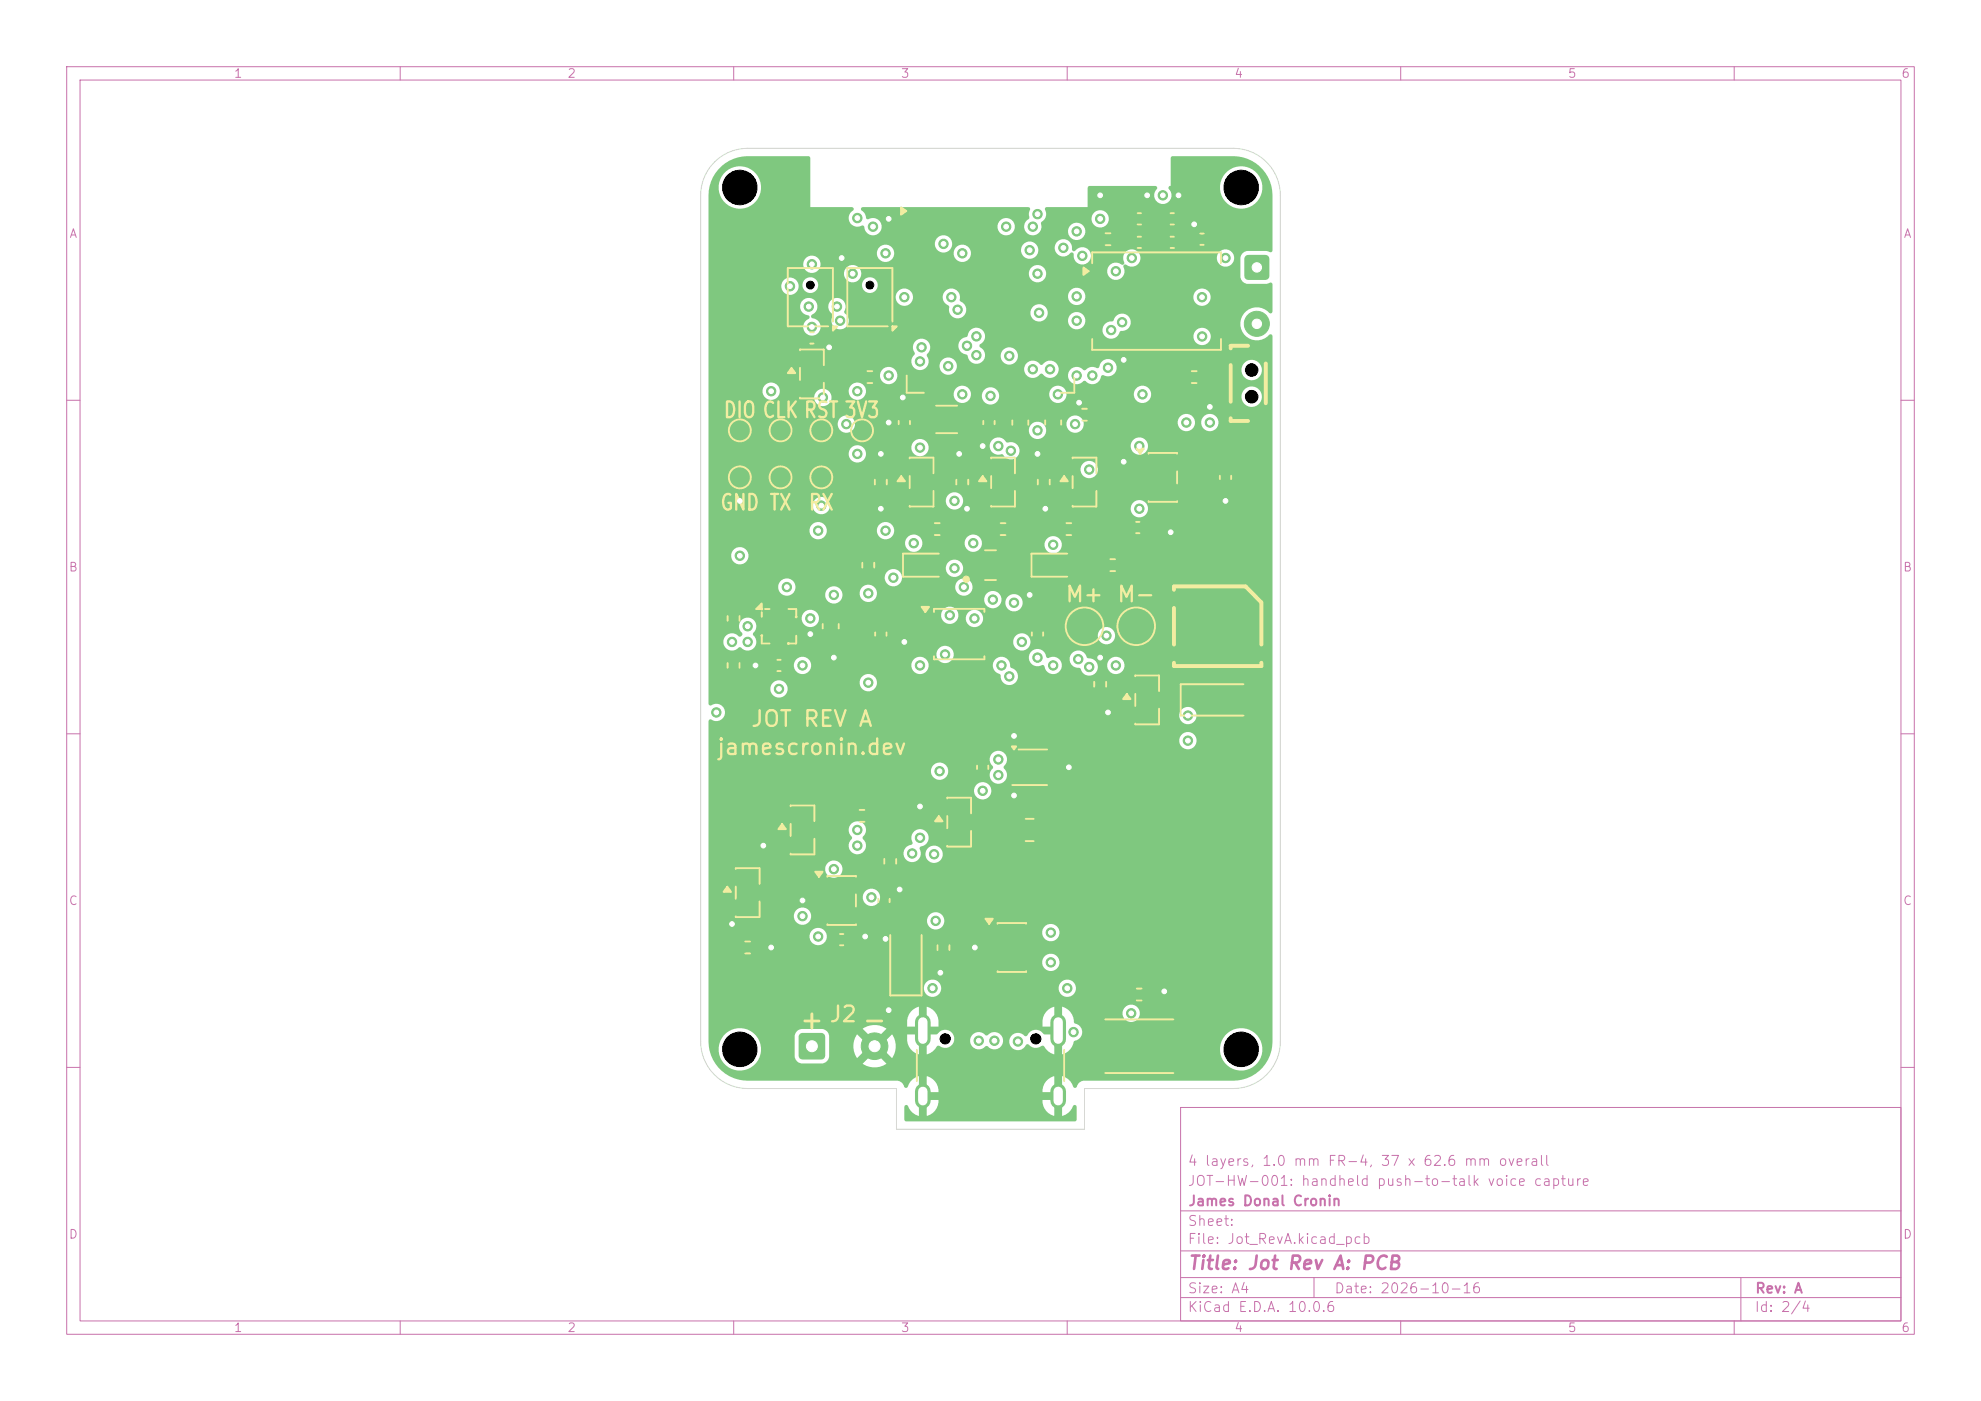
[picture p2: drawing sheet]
<svg xmlns="http://www.w3.org/2000/svg" width="297mm" height="210mm" viewBox="0 0 297 210" stroke-linecap="round" stroke-linejoin="round" font-family="sans-serif">
<defs><g id="words">
<g font-size="2.8" fill="#f2eda1">
<text x="119.7" y="155">+</text>
<text x="129.1" y="155">-</text>
</g>
<g font-size="2.3" fill="#f2eda1">
<text x="108.4" y="63.2">DIO CLK RST 3V3</text>
<text x="107.9" y="77.1">GND TX</text>
<text x="121.1" y="77.1">RX</text>
<text x="159.6" y="90.8">M+</text>
<text x="167.3" y="90.8">M-</text>
<text x="107.3" y="113.7">jamescronin.dev</text>
<text x="112.4" y="109.5">JOT REV A</text>
<text x="124.2" y="153.8">J2</text>
</g>
<text font-size="2" fill="#c872ab" x="178" y="190.8">Title: Jot Rev A: PCB</text>
<g font-size="1.5" fill="#c872ab">
<text x="178" y="178.1">JOT-HW-001: handheld push-to-talk voice capture</text>
<text x="178" y="175.1">4 layers, 1.0 mm FR-4, 37 x 62.6 mm overall</text>
<text x="178" y="184.1">Sheet:</text>
<text x="178" y="181.1">James Donal Cronin</text>
<text x="178" y="186.8">File: Jot_RevA.kicad_pcb</text>
<text x="178" y="197">KiCad E.D.A. 10.0.6</text>
<text x="178" y="194.2">Size: A4</text>
<text x="200" y="194.2">Date: 2026-10-16</text>
<text x="263" y="197">Id: 2/4</text>
<text x="263" y="194.2">Rev: A</text>
</g>
<g font-size="1.3" fill="#c872ab">
<text x="35" y="12">1</text>
<text x="85" y="12">2</text>
<text x="135" y="12">3</text>
<text x="185" y="12">4</text>
<text x="235" y="12">5</text>
<text x="285" y="12">6</text>
<text x="10.3" y="36">A</text>
<text x="285.3" y="36">A</text>
<text x="10.2" y="86">B</text>
<text x="285.2" y="86">B</text>
<text x="10.2" y="136">C</text>
<text x="285.2" y="136">C</text>
<text x="10.2" y="186">D</text>
<text x="285.2" y="186">D</text>
<text x="35" y="200">1</text>
<text x="85" y="200">2</text>
<text x="135" y="200">3</text>
<text x="185" y="200">4</text>
<text x="235" y="200">5</text>
<text x="285" y="200">6</text>
</g>
</g></defs>
<g fill="none" stroke="#c872ab" stroke-width=".15">
<path d="M10 10h277v190h-277zM12 12h273v186h-273zM60 10v2M110 10v2M160 10v2M210 10v2M260 10v2M10 60h2M285 60h2M10 110h2M285 110h2M10 160h2"/>
<path d="M177 166h108v32h-108zM285 160h2M60 198v2M110 198v2M160 198v2M177 194.5h108M177 191.5h108M177 187.5h108M177 181.5h108M197 191.5v3M210 198v2M260 198v2"/>
<path d="M261 191.5v6.5"/>
</g>
<path d="M186.7 38.4l.4-.2h2.6a.59 .59 0 0 1 .6 .6v2.6a.59 .59 0 0 1-.6 .6h-2.6a.59 .59 0 0 1-.5-.6v-2.6z" fill="#7fc87f"/>
<circle cx="188.4" cy="48.5" r="1.88" fill="#7fc87f" stroke="#7fc87f" stroke-width=".15"/>
<path d="M119.9 155l.4-.2h2.8a.59 .59 0 0 1 .6 .6v2.8a.59 .59 0 0 1-.6 .6h-2.8a.59 .59 0 0 1-.6-.6v-2.8z" fill="#7fc87f"/>
<g fill="#7fc87f" stroke="#7fc87f" stroke-width=".15">
<circle cx="131.1" cy="156.8" r="2"/>
<circle cx="176.7" cy="29.3" r=".7"/>
<circle cx="125" cy="98.6" r=".7"/>
<circle cx="121.5" cy="95" r=".7"/>
<circle cx="164.9" cy="98.6" r=".7"/>
<circle cx="120.3" cy="135" r=".7"/>
<circle cx="168.5" cy="53.9" r=".7"/>
<circle cx="152" cy="119.2" r=".7"/>
<circle cx="132.8" cy="140.7" r=".7"/>
<circle cx="133.2" cy="32.8" r=".7"/>
<circle cx="141" cy="145.8" r=".7"/>
<circle cx="134.9" cy="133.3" r=".7"/>
<circle cx="132.1" cy="76.3" r=".7"/>
<circle cx="156.7" cy="76.3" r=".7"/>
<circle cx="110.9" cy="75.1" r=".7"/>
<circle cx="143.8" cy="68" r=".7"/>
<circle cx="155.5" cy="68" r=".7"/>
<circle cx="160.2" cy="115" r=".7"/>
<circle cx="133.2" cy="151.4" r=".7"/>
<circle cx="137.9" cy="120.9" r=".7"/>
<circle cx="146.2" cy="142" r=".7"/>
<circle cx="175.5" cy="79.8" r=".7"/>
<circle cx="124.3" cy="52.1" r=".7"/>
<circle cx="133.2" cy="63.3" r=".7"/>
<circle cx="152" cy="110.3" r=".7"/>
<circle cx="174.6" cy="148.6" r=".7"/>
<circle cx="109.7" cy="138.5" r=".7"/>
<circle cx="172" cy="29.3" r=".7"/>
<circle cx="135.3" cy="59.6" r=".7"/>
<circle cx="183.7" cy="75.1" r=".7"/>
<circle cx="126.2" cy="38.7" r=".7"/>
<circle cx="113.3" cy="99.7" r=".7"/>
<circle cx="145" cy="76.3" r=".7"/>
<circle cx="129.7" cy="140.4" r=".7"/>
<circle cx="115.6" cy="142" r=".7"/>
<circle cx="135.6" cy="96.2" r=".7"/>
<circle cx="181.4" cy="61" r=".7"/>
<circle cx="168.5" cy="69.2" r=".7"/>
<circle cx="166.1" cy="106.8" r=".7"/>
<circle cx="132.1" cy="68" r=".7"/>
<circle cx="164.9" cy="29.3" r=".7"/>
<circle cx="147.3" cy="66.9" r=".7"/>
<circle cx="154.4" cy="89.2" r=".7"/>
<circle cx="179" cy="33.6" r=".7"/>
<circle cx="114.4" cy="126.8" r=".7"/>
<circle cx="161.8" cy="60.4" r=".7"/>
<circle cx="133.9" cy="86.6" r=".7"/>
<circle cx="150.1" cy="99.7" r=".7"/>
<circle cx="160" cy="148.1" r=".7"/>
<circle cx="128.5" cy="124.4" r=".7"/>
<circle cx="161.7" cy="98.8" r=".7"/>
<circle cx="130.2" cy="88.9" r=".7"/>
<circle cx="163.3" cy="70.4" r=".7"/>
<circle cx="139.8" cy="148.1" r=".7"/>
<circle cx="130.6" cy="134.5" r=".7"/>
<circle cx="130.2" cy="102.3" r=".7"/>
<circle cx="151.6" cy="67.6" r=".7"/>
<circle cx="151.3" cy="53.4" r=".7"/>
<circle cx="110.9" cy="83.3" r=".7"/>
<circle cx="125" cy="130.3" r=".7"/>
<circle cx="140.9" cy="115.6" r=".7"/>
<circle cx="170.8" cy="76.3" r=".7"/>
<circle cx="152" cy="90.4" r=".7"/>
<circle cx="170.8" cy="66.9" r=".7"/>
<circle cx="122.7" cy="140.4" r=".7"/>
<circle cx="155.5" cy="98.6" r=".7"/>
<circle cx="144.5" cy="88" r=".7"/>
<circle cx="140" cy="128.1" r=".7"/>
<circle cx="161" cy="154.7" r=".7"/>
<circle cx="120.3" cy="137.3" r=".7"/>
<circle cx="147.3" cy="118.5" r=".7"/>
<circle cx="153.2" cy="96.2" r=".7"/>
<circle cx="148.9" cy="89.9" r=".7"/>
<circle cx="149.7" cy="113.8" r=".7"/>
<circle cx="149.7" cy="116.2" r=".7"/>
<circle cx="137.9" cy="125.6" r=".7"/>
<circle cx="164.9" cy="32.8" r=".7"/>
<circle cx="112.1" cy="96.2" r=".7"/>
<circle cx="116.8" cy="103.3" r=".7"/>
<circle cx="128.5" cy="58.6" r=".7"/>
<circle cx="109.7" cy="96.2" r=".7"/>
<circle cx="120.3" cy="99.7" r=".7"/>
<circle cx="115.6" cy="58.6" r=".7"/>
<circle cx="112.1" cy="93.9" r=".7"/>
<circle cx="181.4" cy="63.3" r=".7"/>
<circle cx="121.5" cy="92.7" r=".7"/>
<circle cx="125" cy="89.2" r=".7"/>
<circle cx="128.5" cy="68" r=".7"/>
<circle cx="149.7" cy="66.9" r=".7"/>
<circle cx="183.7" cy="38.7" r=".7"/>
<circle cx="177.9" cy="63.3" r=".7"/>
<circle cx="157.4" cy="55.4" r=".7"/>
<circle cx="142.4" cy="92.2" r=".7"/>
<circle cx="168.2" cy="48.3" r=".7"/>
<circle cx="171.3" cy="59.1" r=".7"/>
<circle cx="141.7" cy="98.1" r=".7"/>
<circle cx="157.9" cy="81.7" r=".7"/>
<circle cx="137.9" cy="99.7" r=".7"/>
<circle cx="142.6" cy="44.5" r=".7"/>
<circle cx="157.9" cy="99.7" r=".7"/>
<circle cx="146.1" cy="92.7" r=".7"/>
<circle cx="128.5" cy="32.7" r=".7"/>
<circle cx="154.4" cy="37.5" r=".7"/>
<circle cx="159.4" cy="37.1" r=".7"/>
<circle cx="150.8" cy="34" r=".7"/>
<circle cx="155.5" cy="64.5" r=".7"/>
<circle cx="161.2" cy="63.6" r=".7"/>
<circle cx="107.4" cy="106.8" r=".7"/>
<circle cx="130.9" cy="34" r=".7"/>
<circle cx="142.2" cy="54.9" r=".7"/>
<circle cx="137.9" cy="54.2" r=".7"/>
<circle cx="137.9" cy="67.1" r=".7"/>
<circle cx="146.4" cy="53.2" r=".7"/>
<circle cx="167.3" cy="99.7" r=".7"/>
<circle cx="162.3" cy="38.3" r=".7"/>
<circle cx="169.7" cy="38.7" r=".7"/>
<circle cx="127.8" cy="41" r=".7"/>
<circle cx="143.6" cy="46.4" r=".7"/>
<circle cx="121.3" cy="46" r=".7"/>
<circle cx="125.5" cy="46" r=".7"/>
<circle cx="163.3" cy="100" r=".7"/>
<circle cx="126" cy="48.1" r=".7"/>
<circle cx="122.7" cy="79.5" r=".7"/>
<circle cx="165.9" cy="95.3" r=".7"/>
<circle cx="123.1" cy="75.8" r=".7"/>
<circle cx="121.7" cy="49" r=".7"/>
<circle cx="151.3" cy="101.4" r=".7"/>
<circle cx="123.4" cy="59.6" r=".7"/>
<circle cx="155.5" cy="32.1" r=".7"/>
<circle cx="144.3" cy="38" r=".7"/>
<circle cx="161.4" cy="34.7" r=".7"/>
<circle cx="132.8" cy="38" r=".7"/>
<circle cx="118.4" cy="42.9" r=".7"/>
<circle cx="121.7" cy="39.6" r=".7"/>
<circle cx="138.2" cy="52.1" r=".7"/>
<circle cx="143.1" cy="85.2" r=".7"/>
<circle cx="178.1" cy="111" r=".7"/>
<circle cx="178.1" cy="107.3" r=".7"/>
<circle cx="154.8" cy="34" r=".7"/>
<circle cx="174.3" cy="29.3" r=".7"/>
<circle cx="161.4" cy="56.3" r=".7"/>
<circle cx="145" cy="51.8" r=".7"/>
<circle cx="140.3" cy="138" r=".7"/>
<circle cx="136.8" cy="127.9" r=".7"/>
<circle cx="128.5" cy="126.8" r=".7"/>
<circle cx="154.8" cy="55.4" r=".7"/>
<circle cx="158.6" cy="59.1" r=".7"/>
<circle cx="126.9" cy="63.6" r=".7"/>
<circle cx="146.4" cy="50.4" r=".7"/>
<circle cx="135.6" cy="44.5" r=".7"/>
<circle cx="133.2" cy="56.3" r=".7"/>
<circle cx="141.5" cy="36.6" r=".7"/>
<circle cx="118" cy="88" r=".7"/>
<circle cx="143.1" cy="75.1" r=".7"/>
<circle cx="145.9" cy="81.4" r=".7"/>
<circle cx="132.8" cy="79.5" r=".7"/>
<circle cx="144.3" cy="59.1" r=".7"/>
<circle cx="148.5" cy="59.3" r=".7"/>
<circle cx="137" cy="81.4" r=".7"/>
<circle cx="157.5" cy="139.8" r=".7"/>
<circle cx="163.8" cy="56.3" r=".7"/>
<circle cx="157.5" cy="144.3" r=".7"/>
<circle cx="166.1" cy="55.1" r=".7"/>
<circle cx="167.3" cy="40.7" r=".7"/>
<circle cx="161.4" cy="48.1" r=".7"/>
<circle cx="166.6" cy="49.5" r=".7"/>
<circle cx="155.8" cy="46.9" r=".7"/>
<circle cx="161.4" cy="44.4" r=".7"/>
<circle cx="180.2" cy="50.4" r=".7"/>
<circle cx="155.5" cy="41" r=".7"/>
<circle cx="180.2" cy="44.5" r=".7"/>
<circle cx="149.1" cy="156" r=".7"/>
<circle cx="146.7" cy="156" r=".7"/>
<circle cx="152.6" cy="156.1" r=".7"/>
<circle cx="169.6" cy="151.9" r=".7"/>
</g>
<path d="M138.4 153.2v2.6M158.6 153.2v2.6M138.4 163.6v1.4M158.6 163.6v1.4" fill="none" stroke="#7fc87f" stroke-width="2.3"/>
<path d="M108.2 24.9a5.9 5.9 0 0 1 4-1.5l9.2 .1 .1 .2v7.3h6.2a.31 .31 0 0 1 .3 .3 .31 .31 0 0 1-.3 .4 1.33 1.33 0 0 0-.2 1.8 1.33 1.33 0 0 0 1.8 .3l.3 .2a1.31 1.31 0 0 0 1.4 1.3 1.31 1.31 0 0 0 1.2-1.5h17.4v.3a1.3 1.3 0 0 0 2 1 1.3 1.3 0 0 0 0-2.2 1.3 1.3 0 0 0-2 .9h-17.4l-.1-.3a1.36 1.36 0 0 0-2-.6l-.3-.2a1.56 1.56 0 0 0-.7-1.2 .29 .29 0 0 1 .3-.5h24.8a.32 .32 0 0 1 .2 .3 .32 .32 0 0 1-.1 .3v.3v.8a1.39 1.39 0 0 0-.7 1.2 1.39 1.39 0 0 0 .7 1.3 1.3 1.3 0 0 0 1.7-.7h4.1v.4a1.3 1.3 0 0 0 2 .9 1.3 1.3 0 0 0 0-2.2 1.3 1.3 0 0 0-2 .9h-4.1l.1-.4v-.7l.6-.8h7a1.3 1.3 0 0 0 1.6 1.4 1.3 1.3 0 0 0 .6-2.1 1.3 1.3 0 0 0-2.2 .4v.3h-7l.1-.3v-.7a.32 .32 0 0 1-.1-.3 .32 .32 0 0 1 .2-.3h6.2v-2.8v-.2l.3-.1h9.8a.32 .32 0 0 1 .3 .2 .32 .32 0 0 1-.2 .4 1.32 1.32 0 0 0 .3 1.8 1.32 1.32 0 0 0 1.8-.2 1.32 1.32 0 0 0-.2-1.9 .3 .3 0 0 1 .3-.3h7.4a3.2 3.2 0 0 0 4.4 3.1 3.2 3.2 0 0 0 .8-5.3 3.2 3.2 0 0 0-5.1 1.7l-.1 .5h-7.4l.1-4.4 .2-.1h9.1a5.9 5.9 0 0 1 5.9 5.9l-.1 8.4-.3 .1-.6-.2h-2.8a1.16 1.16 0 0 0-1 1.1v2.9a1.16 1.16 0 0 0 1 1h2.8l.5-.2a.29 .29 0 0 1 .3 0 .29 .29 0 0 1 .2 .2v4.1l-.2 .3h-.2a2.5 2.5 0 0 0-4.2 .5 2.5 2.5 0 0 0 2.5 3.5 3.2 3.2 0 0 0 1.7-.9l.3 .1 .1 .2v105.7a5.9 5.9 0 0 1-5.9 5.9h-22.5l-.3 .1a1.64 1.64 0 0 0-.7 .9 .29 .29 0 0 1-.5-.1 2.33 2.33 0 0 0-1.7-1.6v1.9a.7 .7 0 0 0-1.1 0v-1.9h-.1a2.35 2.35 0 0 0-1.7 2.4h1.6v1.2h-1.6v.3a2.33 2.33 0 0 0 1.8 2.1v-1.9a.7 .7 0 0 0 1.1 0v1.9h.1a2.63 2.63 0 0 0 1.7-1.6 .29 .29 0 0 1 .4 .2v1.9v.2l-.3 .1h-25.2h-.2l-.1-.3v-2a.29 .29 0 0 1 .5 0 2.29 2.29 0 0 0 1.7 1.5v-1.9a.7 .7 0 0 0 1.1 0v1.9h.1a2.35 2.35 0 0 0 1.7-2.4h-1.6v-1.2h1.6v-.3a2.33 2.33 0 0 0-1.8-2.1v1.9a.7 .7 0 0 0-1.1 0v-1.9h-.1a2.68 2.68 0 0 0-1.7 1.7 .32 .32 0 0 1-.4 0 .32 .32 0 0 1-.1-.3l-.4-.5-.5-.2h-22.5a5.9 5.9 0 0 1-5.8-5h1.4v.5a3.2 3.2 0 0 0 2.2 2.8 3.2 3.2 0 0 0 3.4-.9h16l.2 .1a3.2 3.2 0 0 0 3.4-.1l-1.8-1.7-1.8 1.7h-16a3.2 3.2 0 0 0 .1-4.1h5.7v3a1.16 1.16 0 0 0 1.1 1.1h3.2a1.17 1.17 0 0 0 .9-1.1v-1.7h3.6a3.1 3.1 0 0 0 .6 2l1.8-1.8-.1-.1h.1v.2a.83 .83 0 0 0 .9 .8 .83 .83 0 0 0 .7-.9l1.8 1.8 .1-.1a3.2 3.2 0 0 0-.1-3.5l-1.8 1.8a.83 .83 0 0 0-.7-.8 .83 .83 0 0 0-.9 .7h-.1l-1.7-1.7a3 3 0 0 0-.6 1.6h-3.6v-1.4l-.3-.6-.3-.2-.5-.2h-3a1.15 1.15 0 0 0-1.1 1.1l-5.8-.1a3.2 3.2 0 0 0-1.6-1h17.6l1.8 1.8 1.8-1.8-.1-.1a3.2 3.2 0 0 0-3.5 .1h-17.6a3.2 3.2 0 0 0-4 2.8h-1.4l-.1-4h29.8v.9h1.6v1.2h-1.6a2.48 2.48 0 0 0 1.8 2.9v-1.8a.7 .7 0 0 0 1.1 0v1.8l1-.4 .6-.8h.4a1.36 1.36 0 0 0 2.2-1h2.3v.4a1.35 1.35 0 0 0 1 1.1 1.35 1.35 0 0 0 1.5-.5l.2 .1a1.29 1.29 0 0 0 1.5 .3 1.29 1.29 0 0 0 .8-1.2h.9v.3a1.35 1.35 0 0 0 1.2 1.1 1.35 1.35 0 0 0 1.4-.9l.3 .1a1.43 1.43 0 0 0 2 .1l.3 .1 .7 .8 .9 .4v-1.8a.7 .7 0 0 0 1.1 0v1.8h.1a2.26 2.26 0 0 0 1.3-1h22.3v.5a3.2 3.2 0 0 0 4.8 2.5 3.2 3.2 0 0 0 0-5.4 3.2 3.2 0 0 0-4.8 2.4h-22.3l.4-.8 .2-.2a1.34 1.34 0 0 0 1-1.4 1.34 1.34 0 0 0-1.1-1.2l-.2-.9-.4-.8h7.8a1.3 1.3 0 0 0 1.7 1.4 1.3 1.3 0 0 0 .6-2.1 1.3 1.3 0 0 0-2.2 .4l-.1 .3h-7.8l-.7-.6-.6-.2v1.9a.7 .7 0 0 0-1.1 0v-1.9h-.1a2.36 2.36 0 0 0-1.7 2.1v.9h1.6v1.2h-1.3l-.2-.2a1.42 1.42 0 0 0-2.5 .4h-.3a1.3 1.3 0 0 0-1.4-.4 1.3 1.3 0 0 0-.9 1.1h-.9v-.2a1.35 1.35 0 0 0-1-1.1 1.35 1.35 0 0 0-1.4 .5l-.3-.1a1.3 1.3 0 0 0-1.3-.3 1.3 1.3 0 0 0-1 1h-2.3v-.3a1.39 1.39 0 0 0-1.1-1.1 1.39 1.39 0 0 0-1.5 .6l-1.4 .1v-1.2h1.6a2.55 2.55 0 0 0-1.2-2.8l-.6-.2v1.9a.71 .71 0 0 0-1.1 0v-1.9h-.1a2.36 2.36 0 0 0-1.7 2.1h-29.8v-5h32.3v.3a1.3 1.3 0 0 0 1.5 1.1 1.3 1.3 0 0 0 1.1-1.4h17.6v.3a1.3 1.3 0 0 0 2 .9 1.3 1.3 0 0 0 0-2.2 1.3 1.3 0 0 0-2 1h-17.6l-.1-.4a1.3 1.3 0 0 0-1.4-.8 1.3 1.3 0 0 0-1.1 1.2h-32.3v-3.9h50.1v.3a1.3 1.3 0 0 0 1.9 1 1.3 1.3 0 0 0 0-2.2 1.3 1.3 0 0 0-1.9 .9h-50.1v-3.9h15.2v.4a1.3 1.3 0 0 0 1.7 1 1.3 1.3 0 0 0 .6-2h32.6v.4a1.3 1.3 0 0 0 1.9 .9 1.3 1.3 0 0 0 0-2.2 1.3 1.3 0 0 0-1.9 .9h-32.6a1.3 1.3 0 0 0-1.4-.5 1.3 1.3 0 0 0-.9 1.1h-15.2v-3h12.8v.3a1.3 1.3 0 0 0 1.1 1.1 1.3 1.3 0 0 0 1.4-.7h17.5v.3a1.3 1.3 0 0 0 2 .9 1.3 1.3 0 0 0 0-2.2 1.3 1.3 0 0 0-2 1l-17.5-.1a1.3 1.3 0 0 0-.8-1.7 1.3 1.3 0 0 0-1.7 1.1h-12.8v-2.9h23.2v.4a1.3 1.3 0 0 0 2 .9 1.3 1.3 0 0 0 0-2.2 1.3 1.3 0 0 0-2 .9h-23.2v-4.2h17.5v.4a1.3 1.3 0 0 0 2 .9 1.3 1.3 0 0 0 0-2.2 1.3 1.3 0 0 0-2 .9h-17.5v-5.9h21l.1 .7 .5 .6-.1 .3a1.3 1.3 0 0 0-.2 1.8 1.3 1.3 0 0 0 1.9 .2h6.1v.3a1.3 1.3 0 0 0 1.4 1.1 1.3 1.3 0 0 0 1.1-1.3h.8v.3a1.3 1.3 0 0 0 1.9 1 1.3 1.3 0 0 0 0-2.2 1.3 1.3 0 0 0-1.9 .9h-.8l-.1-.6a.29 .29 0 0 1 .2-.4 1.31 1.31 0 0 0 1-1.7 1.31 1.31 0 0 0-1.8-.8 1.31 1.31 0 0 0-.5 2l-.1 .2a1.38 1.38 0 0 0-1.2 1.2h-6.1l.2-.2a1.43 1.43 0 0 0-.3-2l.1-.2a1.3 1.3 0 0 0-.3-2.1 1.3 1.3 0 0 0-1.9 .9h-21v-5.8h39.8v.3a1.3 1.3 0 0 0 2 .9 1.3 1.3 0 0 0 0-2.2 1.3 1.3 0 0 0-2 1h-39.8v-3h33.4v.4a1.3 1.3 0 0 0 2 .9 1.3 1.3 0 0 0 0-2.2 1.3 1.3 0 0 0-2 .9h-33.4v-1.7h42.2l.1 .6 .4 .7v.1a1.33 1.33 0 0 0-.2 2 1.33 1.33 0 0 0 2-.1 1.33 1.33 0 0 0-.2-1.9v-.3a1.3 1.3 0 0 0-.2-2.1 1.3 1.3 0 0 0-1.9 1h-42.2v-2.8h70.6v.3a1.3 1.3 0 0 0 2 .9 1.3 1.3 0 0 0 0-2.2 1.3 1.3 0 0 0-2 1h-70.6v-2.8a.37 .37 0 0 1 .3-.3 .37 .37 0 0 1 .4 .2 1.29 1.29 0 0 0 1.8-.9h68.1v.3a1.3 1.3 0 0 0 2 1 1.3 1.3 0 0 0 0-2.2 1.3 1.3 0 0 0-2 .9h-68.1v-.1a1.35 1.35 0 0 0-.7-1.4 1.35 1.35 0 0 0-1.5 .2l-.2-.1-.1-.2v-2.4h9.3v.3a1.3 1.3 0 0 0 2 1 1.3 1.3 0 0 0 0-2.2h11.4v.3a1.3 1.3 0 0 0 2 .9 1.3 1.3 0 0 0 0-2.2 1.3 1.3 0 0 0-2 1h-11.4l-.2-.1a1.3 1.3 0 0 0-1.8 1h-9.3v-3.5h12.8v.3a1.3 1.3 0 0 0 1.5 1.1 1.3 1.3 0 0 0 1.1-1.4h15v.3a1.3 1.3 0 0 0 1.5 1.1 1.3 1.3 0 0 0 1.1-1.4h9.7v.6a1.5 1.5 0 0 0 1.1 .9v.2a1.31 1.31 0 0 0 1.2 1.4 1.31 1.31 0 0 0 1.4-1.2 1.31 1.31 0 0 0-1.1-1.4 1.6 1.6 0 0 0-.7-1.5 1.29 1.29 0 0 0-1.9 1h-9.7l-.1-.4a1.3 1.3 0 0 0-1.3-.7 1.3 1.3 0 0 0-1.2 1.1h-15l-.1-.4a1.3 1.3 0 0 0-1.4-.7 1.3 1.3 0 0 0-1.1 1.1h-12.8v-1.7h34.2v.4a1.3 1.3 0 0 0 1.2 1.1 1.3 1.3 0 0 0 1.3-1h11.4v.3a1.35 1.35 0 0 0 2 1l.3 .2a1.3 1.3 0 0 0 2 1 1.3 1.3 0 0 0 0-2.3h1.8v.4a1.4 1.4 0 0 0 1.5 1.1 1.37 1.37 0 0 0 1.2 1.1 1.37 1.37 0 0 0 1.4-.7l.1-.3-.1-.6h1.5a1.3 1.3 0 0 0 1.7 1.4 1.3 1.3 0 0 0 .6-2.1 1.3 1.3 0 0 0-2.2 .3l-.1 .4h-1.5a1.39 1.39 0 0 0-1.5-1 1.4 1.4 0 0 0-2.1-.8l-.3 .2-.2 .6h-1.8a1.43 1.43 0 0 0-1.5 .1l-.2-.2a1.31 1.31 0 0 0-1.3-1.2 1.31 1.31 0 0 0-1.3 1.1h-11.4l.1-.1a1.3 1.3 0 0 0-1.1-1.5 1.3 1.3 0 0 0-1.5 1.1h-34.2v-1.8h2.3v.3a1.35 1.35 0 0 0 1 1.1 1.35 1.35 0 0 0 1.4-.5l.2 .1a1.3 1.3 0 0 0 1.5 .3 1.3 1.3 0 0 0 .8-1.3h38.5v.3a1.3 1.3 0 0 0 2 .9 1.3 1.3 0 0 0 0-2.2h10.7v.4a1.3 1.3 0 0 0 2 .9 1.3 1.3 0 0 0 0-2.2 1.3 1.3 0 0 0-2 .9h-10.7l-.2-.1a1.3 1.3 0 0 0-1.8 1.1h-38.5l-.1-.4-.4-.6 .1-.3a1.3 1.3 0 0 0 0-1.8 1.3 1.3 0 0 0-1.8 0 1.3 1.3 0 0 0 0 1.8 .38 .38 0 0 1 0 .5 .38 .38 0 0 1-.5 .1 1.3 1.3 0 0 0-1.3-.4 1.3 1.3 0 0 0-.9 1.1h-2.3v-3.6h14v.4a1.3 1.3 0 0 0 1.7 1 1.3 1.3 0 0 0 .7-1.8h18.5v.3a1.3 1.3 0 0 0 1.2 1.1 1.3 1.3 0 0 0 1.4-1h1.1v.4a1.3 1.3 0 0 0 2 .9 1.3 1.3 0 0 0 0-2.2 1.3 1.3 0 0 0-2 .9h-1.1v-.1a1.3 1.3 0 0 0-1.1-1.5 1.3 1.3 0 0 0-1.5 1.2h-18.5l-.1-.2a1.3 1.3 0 0 0-1.3-.5 1.3 1.3 0 0 0-1 1.1h-14v-4.7h10.5v.4a1.3 1.3 0 0 0 2.1 .8h4.9v.3a1.3 1.3 0 0 0 1.6 1.2 1.3 1.3 0 0 0 .9-1.7h2.7v.3a1.3 1.3 0 0 0 1 1.1 1.3 1.3 0 0 0 1.3-.5h16.4v.4a1.3 1.3 0 0 0 1.2 1.1 1.3 1.3 0 0 0 1.3-1h.6v.3a1.3 1.3 0 0 0 2 1 1.3 1.3 0 0 0 0-2.2 1.3 1.3 0 0 0-2 .9h-.6v-.1a1.3 1.3 0 0 0-1.1-1.5 1.3 1.3 0 0 0-1.4 1.1h-16.4l.2-.3a1.3 1.3 0 0 0-.9-1.7 1.3 1.3 0 0 0-1.6 1.1h-2.7v-.1a1.3 1.3 0 0 0-1.4-.8 1.3 1.3 0 0 0-1.1 1.1h-4.9l.2-.2a1.3 1.3 0 0 0-.5-2 1.3 1.3 0 0 0-1.8 1h-10.5v-1.4h26.4v.4a1.29 1.29 0 0 0 1.7 1h8.9v.4a1.3 1.3 0 0 0 2 .9 1.3 1.3 0 0 0 0-2.2 1.3 1.3 0 0 0-2 .9h-8.9h.1a1.3 1.3 0 0 0 .3-2.2 1.3 1.3 0 0 0-2.1 .8h-26.4v-1.4h35.6v.4a1.3 1.3 0 0 0 2 .9 1.3 1.3 0 0 0 0-2.2 1.3 1.3 0 0 0-2 .9h-35.6v-1.9h3.4v.4a1.3 1.3 0 0 0 2 .9 1.3 1.3 0 0 0 0-2.2 1.3 1.3 0 0 0-2 .9h-3.4v-1.8h29.5v.3a1.3 1.3 0 0 0 1.5 1.1 1.3 1.3 0 0 0 1.1-1.4h6.3v.3a1.3 1.3 0 0 0 1.4 1.1 1.3 1.3 0 0 0 1.2-1.2h9.4v.3a1.3 1.3 0 0 0 2 1 1.3 1.3 0 0 0 0-2.2 1.3 1.3 0 0 0-2 .9h-9.4v-.2a1.3 1.3 0 0 0-1.3-1.2 1.3 1.3 0 0 0-1.3 1.2h-6.3l-.1-.4a1.3 1.3 0 0 0-1.4-.8 1.3 1.3 0 0 0-1.1 1.2h-29.5v-1.9h15.2v.3a1.3 1.3 0 0 0 1.4 1.1 1.3 1.3 0 0 0 1.2-1.4h7.5v.3a1.3 1.3 0 0 0 2 .9 1.3 1.3 0 0 0 0-2.2 1.3 1.3 0 0 0-2 1h-7.5l-.1-.4a1.3 1.3 0 0 0-1.4-.7 1.3 1.3 0 0 0-1.1 1.1h-15.2v-3.8h15.6v.4a1.3 1.3 0 0 0 1.9 1 1.3 1.3 0 0 0 .4-2.1h17.7v.4a1.3 1.3 0 0 0 2.1 .8h25.6v.3a1.3 1.3 0 0 0 2 1 1.3 1.3 0 0 0 0-2.2 1.3 1.3 0 0 0-2 .9h-25.6l.2-.2a1.3 1.3 0 0 0-.5-2 1.3 1.3 0 0 0-1.8 1h-17.7l-.2-.1a1.31 1.31 0 0 0-2.1 .8h-15.6v-5.4h55.8v.4a1.3 1.3 0 0 0 2 .9 1.3 1.3 0 0 0 0-2.2 1.3 1.3 0 0 0-2 .9h-55.8v-2.3h21v.3a1.3 1.3 0 0 0 2 .9 1.3 1.3 0 0 0 0-2.2h7.4v.4a1.3 1.3 0 0 0 1.6 1.1 1.3 1.3 0 0 0 1-1.7h9.2v.3a1.39 1.39 0 0 0 1.9 1.1 1.39 1.39 0 0 0 1.2 .8 1.39 1.39 0 0 0 1.3-.8 1.27 1.27 0 0 0-.3-1.4h17v.3a1.3 1.3 0 0 0 2 1 1.3 1.3 0 0 0 0-2.2 1.3 1.3 0 0 0-2 .9h-17l-.4-.3-.4-.1h-.7a1.39 1.39 0 0 0-1.3-.7 1.39 1.39 0 0 0-1.2 .8l-.1 .3h-9.2a1.3 1.3 0 0 0-1.4-.9 1.3 1.3 0 0 0-1.2 1.1h-7.4l-.2-.1a1.31 1.31 0 0 0-1.8 1.1h-21v-4.5h19.4v.3a1.3 1.3 0 0 0 1 1.1 1.3 1.3 0 0 0 1.3-.5h26.4v.4a1.3 1.3 0 0 0 2 .9 1.3 1.3 0 0 0-.1-2.2h3.7v.3a1.3 1.3 0 0 0 1.6 1.1 1.3 1.3 0 0 0 .9-1.6h14.2v.3a1.3 1.3 0 0 0 1.4 1.1 1.3 1.3 0 0 0 1.2-1.4h.9v.3a1.3 1.3 0 0 0 2 .9 1.3 1.3 0 0 0 0-2.2 1.3 1.3 0 0 0-2 1h-.9l-.1-.4a1.3 1.3 0 0 0-1.4-.8 1.3 1.3 0 0 0-1.1 1.2h-14.2v-.1a1.3 1.3 0 0 0-1.4-.8 1.3 1.3 0 0 0-1.1 1.1h-3.7l-.2-.1a1.3 1.3 0 0 0-1.7 1h-26.4l.2-.2a1.3 1.3 0 0 0-.9-1.8 1.3 1.3 0 0 0-1.6 1.1h-19.4v-4.9h8.1v.3a1.3 1.3 0 0 0 1 1.1 1.3 1.3 0 0 0 1.4-.5h5.4v.4a1.3 1.3 0 0 0 2 .9 1.3 1.3 0 0 0-.1-2.2h3.2v.3a1.3 1.3 0 0 0 1.3 1.1 1.3 1.3 0 0 0 1.3-1h13.2v.4a1.3 1.3 0 0 0 1.3 1.1 1.3 1.3 0 0 0 1.3-1.2h1.6v.3a1.3 1.3 0 0 0 1.6 1.1 1.3 1.3 0 0 0 .9-1.7h7.6v.4a1.3 1.3 0 0 0 1.5 1.1 1.3 1.3 0 0 0 1.1-1.5h10.1v.4a1.3 1.3 0 0 0 1.1 1.1 1.3 1.3 0 0 0 1.4-.8h13.6l.1 .3a1.54 1.54 0 0 0 2.5 .7 1.54 1.54 0 0 0-.5-2.6 1.54 1.54 0 0 0-2.1 1.6h-13.6a1.3 1.3 0 0 0-.9-1.7 1.3 1.3 0 0 0-1.6 1h-10.1l-.1-.3a1.3 1.3 0 0 0-1.4-.8 1.3 1.3 0 0 0-1.1 1.1h-7.6v-.1a1.3 1.3 0 0 0-1.4-.7 1.3 1.3 0 0 0-1.1 1.1h-1.6v-.3a1.3 1.3 0 0 0-1.3-1.1 1.3 1.3 0 0 0-1.3 1.1h-13.2v-.1a1.3 1.3 0 0 0-1.1-1.4 1.3 1.3 0 0 0-1.5 1.1h-3.2l-.1-.1a1.31 1.31 0 0 0-1.8 1h-5.4l.1-.3a1.3 1.3 0 0 0-.8-1.7 1.3 1.3 0 0 0-1.7 1.1h-8.1v-2.4h25.7v.4a1.3 1.3 0 0 0 2 .9 1.3 1.3 0 0 0 0-2.2 1.3 1.3 0 0 0-2 .9h-25.7v-2.1h30.4v.3a1.3 1.3 0 0 0 1.1 1.2 1.3 1.3 0 0 0 1.4-.8h1.8v.4a1.3 1.3 0 0 0 1.2 1.1 1.3 1.3 0 0 0 1.3-1h10.2v.3a1.3 1.3 0 0 0 .9 1.1 1.3 1.3 0 0 0 1.4-.5l.3-.1 .1 .1a1.31 1.31 0 0 0 2.2 0h1.6v.4a1.35 1.35 0 0 0 1 1.1 1.35 1.35 0 0 0 1.4-.5l.3 .1a1.3 1.3 0 0 0 1.4 .3 1.3 1.3 0 0 0 .9-1.1l.2-.2h.1a1.3 1.3 0 0 0 1.9-.6h18.8l.1 .3a1.54 1.54 0 0 0 2.5 .7 1.54 1.54 0 0 0-.5-2.6 1.54 1.54 0 0 0-2.1 1.6h-18.8a1.3 1.3 0 0 0-.9-1.7 1.3 1.3 0 0 0-1.6 1.1l-.2 .2h-.1a1.4 1.4 0 0 0-1.8 .3l-.3-.1a1.3 1.3 0 0 0-1.4-.3 1.3 1.3 0 0 0-.9 1h-1.6l.1-.2a1.32 1.32 0 0 0-.6-1.7 1.32 1.32 0 0 0-1.7 .5h-.3a1.31 1.31 0 0 0-1.4-.6 1.31 1.31 0 0 0-1 1.1h-10.2l.1-.1a1.3 1.3 0 0 0-1.2-1.5 1.3 1.3 0 0 0-1.4 1.1h-1.8a1.54 1.54 0 0 0-.2-1.5l.1-.2a1.25 1.25 0 0 0 .4-1.3h4.3v.3a1.39 1.39 0 0 0 1.3 1.2l.1 .2a1.3 1.3 0 0 0 1.4 1.1 1.3 1.3 0 0 0 1.2-1.3h2.3v.3a1.3 1.3 0 0 0 2 1 1.3 1.3 0 0 0 0-2.2 1.3 1.3 0 0 0-2 .9h-2.3v-.1a1.51 1.51 0 0 0-.8-1.1v-.3a1.32 1.32 0 0 0 .2-2.4 1.32 1.32 0 0 0-2.1 1.1l-.2 .1a1.3 1.3 0 0 0-1.1 1.2h-4.3v-.1a1.34 1.34 0 0 0-2-.6 1.34 1.34 0 0 0-.2 2l-.5 .7-.1 .3h-30.4v-8.2h13.8a1.37 1.37 0 0 0 1.3 1.5 .29 .29 0 0 1-.1 .5l-.3 .2a1.31 1.31 0 0 0 .2 2.1 1.31 1.31 0 0 0 1.9-.8 1.31 1.31 0 0 0-1.3-1.6 .29 .29 0 0 1 0-.5l.3-.2a1.3 1.3 0 0 0 .5-1.2h1.7v.3a1.51 1.51 0 0 0 .6 1v.3a1.31 1.31 0 0 0 .6 1.8 1.31 1.31 0 0 0 1.7-.5 1.31 1.31 0 0 0-.5-1.8v-.3a1.3 1.3 0 0 0-.7-1.9 1.3 1.3 0 0 0-1.7 1.1h-1.7v-.3a1.3 1.3 0 0 0-1.4-.8 1.3 1.3 0 0 0-1.1 1.1h-13.8v-1.4h28.1v.3a1.3 1.3 0 0 0 1.5 1.1 1.3 1.3 0 0 0 1.1-1.4h4.4l.1 .6 .2 .3 .7 .6v.1a1.3 1.3 0 0 0 .9 1.7 1.3 1.3 0 0 0 1.6-1h9.7v.4a1.3 1.3 0 0 0 2.1 .8h3.5v.3a1.29 1.29 0 0 0 1.7 1.1h3.5v.4a1.3 1.3 0 0 0 1 1 1.3 1.3 0 0 0 1.3-.4h11.3v.3a1.3 1.3 0 0 0 2 .9 1.3 1.3 0 0 0 0-2.2 1.3 1.3 0 0 0-2 1h-11.3l.3-.6a1.35 1.35 0 0 0 1.5-1 1.35 1.35 0 0 0-.7-1.6 1.35 1.35 0 0 0-1.8 1 1.61 1.61 0 0 0-1.5 .9l-.1 .3h-3.5a1.3 1.3 0 0 0 .5-2.2 1.3 1.3 0 0 0-2.2 .8h-3.5l.2-.2a1.3 1.3 0 0 0-.5-2 1.3 1.3 0 0 0-1.8 1h-9.7l.1-.1a1.44 1.44 0 0 0-1-1.5v-.8h16.2a1.3 1.3 0 0 0 1.3 1.4 1.3 1.3 0 0 0 1.3-1.3h16.2v.3a1.3 1.3 0 0 0 2 .9 1.3 1.3 0 0 0 0-2.2 1.3 1.3 0 0 0-2 1h-16.2v-.1a1.3 1.3 0 0 0-1.3-1.2 1.3 1.3 0 0 0-1.3 1.2h-16.2l-.1-.3a1.3 1.3 0 0 0-1.3-.7 1.3 1.3 0 0 0-1.2 1.1h-4.4l-.1-.4a1.3 1.3 0 0 0-1.4-.7 1.3 1.3 0 0 0-1.1 1.1h-28.1v-1.7h10.9v.4a1.3 1.3 0 0 0 1.6 1.1 1.3 1.3 0 0 0 1-1.6h.6v.3a1.19 1.19 0 0 0 1.3 1 1.19 1.19 0 0 0 1.1-1.3h6.5v.3a1.19 1.19 0 0 0 1.9 .8 1.19 1.19 0 0 0 0-2 1.19 1.19 0 0 0-1.9 .9h-6.5l-.1-.3a1.19 1.19 0 0 0-1.3-.7 1.19 1.19 0 0 0-1 1h-.6l-.1-.2a1.3 1.3 0 0 0-1.3-.8 1.3 1.3 0 0 0-1.2 1.1h-10.9v-3.3h14.2v.4a1.29 1.29 0 0 0 1.7 1.1h4.4v.3a1.3 1.3 0 0 0 1.5 1.1 1.3 1.3 0 0 0 1.1-1.4h25.2v.3a1.3 1.3 0 0 0 1.6 1.1 1.3 1.3 0 0 0 .8-1.8h9.3v.3a1.32 1.32 0 0 0 1.8 1.1 1.32 1.32 0 0 0 .6-2 .29 .29 0 0 1 .2-.2 .29 .29 0 0 1 .3 0 1.3 1.3 0 0 0 1.4 .1 1.3 1.3 0 0 0 .7-1.3h11.4v.3a1.3 1.3 0 0 0 2 1 1.3 1.3 0 0 0 0-2.2 1.3 1.3 0 0 0-2 .9h-11.4l-.1-.3a1.32 1.32 0 0 0-1.8-.7 1.32 1.32 0 0 0-.5 1.9 .29 .29 0 0 1-.2 .3 .29 .29 0 0 1-.3-.1 1.36 1.36 0 0 0-1.6 0l-.4 .6-.1 .3h-9.3l-.1-.3a1.3 1.3 0 0 0-1.4-.4 1.3 1.3 0 0 0-.9 1.1h-25.2l-.1-.4a1.3 1.3 0 0 0-1.3-.8 1.3 1.3 0 0 0-1.2 1.2h-4.4l.1-.1a1.3 1.3 0 0 0 .3-2.2 1.3 1.3 0 0 0-2.1 .8h-14.2v-1.6h25.3v.3a1.3 1.3 0 0 0 2 1 1.3 1.3 0 0 0 0-2.2 1.3 1.3 0 0 0-2 .9h-25.3v-1.4h34v.3a1.29 1.29 0 0 0 1.6 1.1h1.2v.3a1.3 1.3 0 0 0 1.7 1.1 1.3 1.3 0 0 0 .7-1.9h7.7v.4a1.3 1.3 0 0 0 1.6 1.1 1.3 1.3 0 0 0 .9-1.8h2.5v.3a1.31 1.31 0 0 0 1 1.1 1.31 1.31 0 0 0 1.4-.5l.1-.1a.29 .29 0 0 1 .4 .4 1.3 1.3 0 0 0 1.6 1.4 1.3 1.3 0 0 0 .8-2 1.3 1.3 0 0 0-2.2 0l-.1 .1a.28 .28 0 0 1-.4-.4 1.3 1.3 0 0 0-1.1-1.4 1.3 1.3 0 0 0-1.5 1.1h-2.5l-.2-.3a1.31 1.31 0 0 0-1.4-.5 1.31 1.31 0 0 0-.9 1.1h-7.7l-.1-.1a1.31 1.31 0 0 0-1.4-.5 1.31 1.31 0 0 0-.9 1.1h-1.2h.2a1.3 1.3 0 0 0 .2-2.3 1.3 1.3 0 0 0-2 .9h-34l.1-7.8 .1-.7h1.3a3.2 3.2 0 0 0 4.4 3.1 3.2 3.2 0 0 0 .9-5.3 3.2 3.2 0 0 0-5.2 1.7l-.1 .5h-1.3a6 6 0 0 1 1.8-3z" fill="#7fc87f"/>
<path d="M107.1 24.3a7 7 0 0 1 5-2.1h72.8a7 7 0 0 1 7.1 7.1v126.8a7 7 0 0 1-7.1 7.1h-22.3v6.1h-28.2v-6.1h-22.3a7 7 0 0 1-7.1-7.1v-126.8a7 7 0 0 1 2.1-5z" fill="none" stroke="#d0d2cd" stroke-width=".15"/>
<path d="M143.4 71.9v.7M145.2 71.9v.7M129.3 84.4v.7M131.1 84.4v.7M160 83h-5.4v3.4h5.4M122.2 130.7h1.1l-.5 .7zM124 131.4v-.1h4.3v.1M124 138.5v.1h4.3v-.1M128.3 134.1v1.8" fill="none" stroke="#f2eda1" stroke-width=".28"/>
<path d="M122.2 130.7h1.1l-.5 .7z" fill="#f2eda1"/>
<path d="M147.4 63.1v.5M149.1 63.1v.5M151.8 63v.7M154.2 63v.7M131.2 94.8v.5M132.9 94.8v.5M138.2 91h1.1l-.6 .7zM140 91.7v-.4h7.6v.4M140 98.4v.4h7.6v-.4" fill="none" stroke="#f2eda1" stroke-width=".28"/>
<path d="M138.2 91h1.1l-.6 .7z" fill="#f2eda1"/>
<g fill="none" stroke="#f2eda1" stroke-width=".28">
<path d="M170.4 67.2h1.1l-.6 .8zM172.2 68v-.1h4.3v.1M172.2 75.1v.1h4.3v-.1M176.5 70.6v1.9M133.5 140.1v9.1h4.7v-9.1"/>
<circle cx="110.9" cy="64.5" r="1.64"/>
</g>
<path d="M170.4 67.2h1.1l-.6 .8z" fill="#f2eda1"/>
<path d="M156.7 63v.7M159.1 63v.7M109 132.9l.6 .8h-1.1zM110.3 130.3v-.2h3.6v2.4M110.3 132.9v1.8M113.9 135.1v2.4h-3.6v-.1M128.9 121.4h.7M128.9 123.2h.7M125.9 140h.5M125.9 141.7h.5" fill="none" stroke="#f2eda1" stroke-width=".28"/>
<path d="M109 132.9l.6 .8h-1.1z" fill="#f2eda1"/>
<path d="M142 119.7v-.1h3.6v2.3M146.5 114.8v.5M148.2 114.8v.5M140.7 122.3l.6 .8h-1.1zM142 122.3v1.9M145.6 124.6v2.3h-3.6v-.1" fill="none" stroke="#f2eda1" stroke-width=".28"/>
<path d="M140.7 122.3l.6 .8h-1.1z" fill="#f2eda1"/>
<path d="M135.1 71.4l.6 .7h-1.2zM136.4 68.7v-.1h3.6v2.4M136.4 71.3v1.9M140 73.6v2.3h-3.6v-.1" fill="none" stroke="#f2eda1" stroke-width=".28"/>
<path d="M135.1 71.4l.6 .7h-1.2z" fill="#f2eda1"/>
<path d="M168.9 104l.6 .8h-1.1zM170.2 101.4v-.1h3.6v2.3M170.2 104v1.8M173.8 106.2v2.4h-3.6v-.1" fill="none" stroke="#f2eda1" stroke-width=".28"/>
<path d="M168.9 104l.6 .8h-1.1z" fill="#f2eda1"/>
<g fill="none" stroke="#f2eda1" stroke-width=".28">
<path d="M170.6 32h.5M170.6 33.6h.5M124.9 48.9h.6l-.6 .7zM124.9 48.2v-8h-6.8v8.7h6.1M109.1 99.4v.7M110.9 99.4v.7"/>
<circle cx="162.6" cy="93.9" r="2.82"/>
</g>
<path d="M124.9 48.9h.6l-.6 .7z" fill="#f2eda1"/>
<path d="M133.8 48.2v-8h-6.8v8.7h6.1M133.8 48.9h.7l-.7 .7zM140.3 60.8h3.2M140.3 64.9h3.2" fill="none" stroke="#f2eda1" stroke-width=".28"/>
<path d="M133.8 48.9h.7l-.7 .7z" fill="#f2eda1"/>
<g fill="none" stroke="#f2eda1" stroke-width=".28">
<path d="M151.7 111.9h.7l-.4 .4zM151.8 117.7h5.2M152.7 112.3h4.3"/>
<circle cx="117" cy="64.5" r="1.64"/>
</g>
<path d="M151.7 111.9h.7l-.4 .4z" fill="#f2eda1"/>
<path d="M184.5 51.8h2.6M184.5 52.1v.1M184.5 54.7v5.5M189.8 54.5v6M184.5 62.7v.4h2.6M176 88.4v-.5h10.7l2.4 2.4v6.3M176 91.1v5.5M176 99.3v.5h13.1v-.5" fill="none" stroke="#f2eda1" stroke-width=".59"/>
<g fill="none" stroke="#f2eda1" stroke-width=".15">
<circle cx="184.4" cy="51.8" r=".07"/>
<circle cx="176.7" cy="99.7" r=".07"/>
</g>
<g fill="none" stroke="#f2eda1" stroke-width=".28">
<path d="M170.6 35.5h.5M170.6 37.2h.5M175.5 35.5h.5M175.5 37.2h.5M180 35h.5M180 36.7h.5M178.7 55.6h.7M178.7 57.4h.7M159.9 78.4h.7M162.2 61.3h.8M162.2 63.1h.8M170.3 78.2h.5"/>
<path d="M170.3 79.9h.5M147.7 82.5h1.6M147.7 86.9h1.6M159.9 80.2h.7M166.5 83.8h.7M166.5 85.6h.7M186.4 102.6h-9.4v4.7h9.4M117.3 123.5l.5 .8h-1.1zM118.5 120.9v-.2h3.6v2.4M118.5 123.5v1.8M122.1 125.7v2.4h-3.6v-.1M140.6 141.7v.7"/>
<path d="M142.3 141.7v.7"/>
</g>
<circle cx="144.9" cy="86.8" r=".47" fill="#f2eda1" stroke="#f2eda1" stroke-width=".15"/>
<path d="M117.3 123.5l.5 .8h-1.1z" fill="#f2eda1"/>
<g fill="none" stroke="#f2eda1" stroke-width=".28">
<path d="M175.5 32h.5M175.5 33.6h.5M131.2 71.9v.7M133 71.9v.7M140.2 78.4h.7M147.3 71.4l.6 .7h-1.1zM148.6 68.7v-.1h3.6v2.4M148.6 71.3v1.9M150 78.4h.7M152.2 73.6v2.3h-3.6v-.1M155.6 71.9v.7M157.4 71.9v.7"/>
<path d="M182.9 71.3v.5M184.6 71.3v.5M109.1 92.3v.8M110.9 92.3v.8M123.3 93.5v.7M125.7 93.5v.7M140.2 80.2h.7M150 80.2h.7M154.7 94.8v.5M156.4 94.8v.5M164.1 102.2v.7M165.8 102.2v.7"/>
<path d="M132.6 128.7v.8M134.4 128.7v.8M153.8 122.7h1.2M153.8 126.1h1.2M165.7 152.8h10.2M165.7 160.8h10.2"/>
<circle cx="123.1" cy="64.5" r="1.64"/>
<circle cx="129.2" cy="64.5" r="1.64"/>
</g>
<path d="M147.3 71.4l.6 .7h-1.1z" fill="#f2eda1"/>
<path d="M130.1 55.6h.7M130.1 57.4h.7M159.5 71.4l.6 .7h-1.1zM160.8 68.7v-.1h3.6v2.4M160.8 71.3v1.9M164.4 73.6v2.3h-3.6v-.1" fill="none" stroke="#f2eda1" stroke-width=".28"/>
<path d="M159.5 71.4l.6 .7h-1.1z" fill="#f2eda1"/>
<path d="M118.7 55.2l.5 .7h-1.1zM119.9 52.5v-.1h3.6v2.3M119.9 55.1v1.9M121.5 49.8h.5M121.5 51.5h.5M123.5 57.4v2.3h-3.6v-.1" fill="none" stroke="#f2eda1" stroke-width=".28"/>
<path d="M118.7 55.2l.5 .7h-1.1z" fill="#f2eda1"/>
<path d="M135.1 31.1l.8 .5-.8 .6zM135.9 56.3v2.6h2.6M161.1 56.3v2.6h-2.6" fill="none" stroke="#f2eda1" stroke-width=".28"/>
<path d="M135.1 31.1l.8 .5-.8 .6z" fill="#f2eda1"/>
<g fill="none" stroke="#f2eda1" stroke-width=".28">
<path d="M147.7 137.7h1.2l-.6 .8zM149.6 138.5v-.1h4.2v.1M149.6 145.6v.1h4.2v-.1"/>
<circle cx="110.9" cy="71.6" r="1.64"/>
</g>
<path d="M147.7 137.7h1.2l-.6 .8z" fill="#f2eda1"/>
<g fill="none" stroke="#f2eda1" stroke-width=".28">
<path d="M113.4 91.3l.8-.9v.9zM114.2 91.8v.7M114.2 95.3v1.2h1.2M114.7 91.3h.7M118.2 91.3h1.2v1.2M119.4 95.3v1.2h-1.2M140.7 83h-5.3v3.4h5.3M131.7 134.7v.5M133.4 134.7v.5M111.7 141.1h.8M111.7 142.9h.8M137.5 157.4v4.7"/>
<path d="M159.5 157.4v4.7"/>
</g>
<g fill="#f2eda1" stroke="#f2eda1" stroke-width=".15">
<circle cx="114.2" cy="91.3" r=".14"/>
<circle cx="114.2" cy="95.3" r=".14"/>
<circle cx="118.2" cy="96.5" r=".14"/>
<circle cx="119.4" cy="92.5" r=".14"/>
</g>
<path d="M113.4 91.3l.8-.9v.9z" fill="#f2eda1"/>
<g fill="none" stroke="#f2eda1" stroke-width=".28">
<path d="M163.7 39.5v-1.7h19.4v1.7M165.8 35h.7M165.8 36.8h.7M162.4 40.1l.8 .5-.8 .6zM163.7 50.8v1.6h19.4v-1.6M134.7 63.1v.5M136.4 63.1v.5M116.5 98.9h.5M116.5 100.6h.5M170.4 148.2h.8M170.4 150h.8"/>
<circle cx="117" cy="71.6" r="1.64"/>
<circle cx="123.1" cy="71.6" r="1.64"/>
<circle cx="170.3" cy="93.9" r="2.82"/>
</g>
<path d="M162.4 40.1l.8 .5-.8 .6z" fill="#f2eda1"/>
<g fill="#fff" stroke="#fff" stroke-width=".15">
<circle cx="176.7" cy="29.3" r=".35"/>
<circle cx="125" cy="98.6" r=".35"/>
<circle cx="121.5" cy="95.1" r=".35"/>
<circle cx="164.9" cy="98.6" r=".35"/>
<circle cx="120.3" cy="135" r=".35"/>
<circle cx="168.5" cy="53.9" r=".35"/>
<circle cx="152" cy="119.2" r=".35"/>
<circle cx="132.8" cy="140.7" r=".35"/>
<circle cx="133.2" cy="32.8" r=".35"/>
<circle cx="141" cy="145.8" r=".35"/>
<circle cx="134.9" cy="133.3" r=".35"/>
<circle cx="132.1" cy="76.3" r=".35"/>
<circle cx="156.7" cy="76.3" r=".35"/>
<circle cx="110.9" cy="75.1" r=".35"/>
<circle cx="143.8" cy="68" r=".35"/>
<circle cx="155.5" cy="68" r=".35"/>
<circle cx="160.2" cy="115" r=".35"/>
<circle cx="133.2" cy="151.4" r=".35"/>
<circle cx="137.9" cy="120.9" r=".35"/>
<circle cx="146.2" cy="142" r=".35"/>
<circle cx="175.5" cy="79.8" r=".35"/>
<circle cx="124.3" cy="52.1" r=".35"/>
<circle cx="133.2" cy="63.3" r=".35"/>
<circle cx="152" cy="110.3" r=".35"/>
<circle cx="174.6" cy="148.6" r=".35"/>
<circle cx="109.7" cy="138.5" r=".35"/>
<circle cx="172" cy="29.3" r=".35"/>
<circle cx="135.3" cy="59.6" r=".35"/>
<circle cx="183.7" cy="75.1" r=".35"/>
<circle cx="126.2" cy="38.7" r=".35"/>
<circle cx="113.3" cy="99.7" r=".35"/>
<circle cx="145" cy="76.3" r=".35"/>
<circle cx="129.7" cy="140.4" r=".35"/>
<circle cx="115.6" cy="142" r=".35"/>
<circle cx="135.6" cy="96.2" r=".35"/>
<circle cx="181.4" cy="61" r=".35"/>
<circle cx="168.5" cy="69.2" r=".35"/>
<circle cx="166.1" cy="106.8" r=".35"/>
<circle cx="132.1" cy="68" r=".35"/>
<circle cx="164.9" cy="29.3" r=".35"/>
<circle cx="147.3" cy="66.9" r=".35"/>
<circle cx="154.4" cy="89.2" r=".35"/>
<circle cx="179" cy="33.6" r=".35"/>
<circle cx="114.4" cy="126.8" r=".35"/>
<circle cx="161.8" cy="60.4" r=".35"/>
<circle cx="133.9" cy="86.6" r=".35"/>
<circle cx="150.1" cy="99.7" r=".35"/>
<circle cx="160" cy="148.1" r=".35"/>
<circle cx="128.5" cy="124.4" r=".35"/>
<circle cx="161.7" cy="98.8" r=".35"/>
<circle cx="130.2" cy="88.9" r=".35"/>
<circle cx="163.3" cy="70.4" r=".35"/>
<circle cx="139.8" cy="148.1" r=".35"/>
<circle cx="130.6" cy="134.5" r=".35"/>
<circle cx="130.2" cy="102.3" r=".35"/>
<circle cx="151.6" cy="67.6" r=".35"/>
<circle cx="151.3" cy="53.4" r=".35"/>
<circle cx="110.9" cy="83.3" r=".35"/>
<circle cx="125" cy="130.3" r=".35"/>
<circle cx="140.9" cy="115.6" r=".35"/>
<circle cx="170.8" cy="76.3" r=".35"/>
<circle cx="152" cy="90.4" r=".35"/>
<circle cx="170.8" cy="66.9" r=".35"/>
<circle cx="122.7" cy="140.4" r=".35"/>
<circle cx="155.5" cy="98.6" r=".35"/>
<circle cx="144.5" cy="88" r=".35"/>
<circle cx="140" cy="128.1" r=".35"/>
<circle cx="161" cy="154.7" r=".35"/>
<circle cx="120.3" cy="137.3" r=".35"/>
<circle cx="147.3" cy="118.5" r=".35"/>
<circle cx="153.2" cy="96.2" r=".35"/>
<circle cx="148.9" cy="89.9" r=".35"/>
<circle cx="149.7" cy="113.8" r=".35"/>
<circle cx="149.7" cy="116.2" r=".35"/>
<circle cx="137.9" cy="125.6" r=".35"/>
<circle cx="164.9" cy="32.8" r=".35"/>
<circle cx="112.1" cy="96.2" r=".35"/>
<circle cx="116.8" cy="103.3" r=".35"/>
<circle cx="128.5" cy="58.6" r=".35"/>
<circle cx="109.7" cy="96.2" r=".35"/>
<circle cx="120.3" cy="99.7" r=".35"/>
<circle cx="115.6" cy="58.6" r=".35"/>
<circle cx="112.1" cy="93.9" r=".35"/>
<circle cx="181.4" cy="63.3" r=".35"/>
<circle cx="121.5" cy="92.7" r=".35"/>
<circle cx="125" cy="89.2" r=".35"/>
<circle cx="128.5" cy="68" r=".35"/>
<circle cx="149.7" cy="66.9" r=".35"/>
<circle cx="183.7" cy="38.7" r=".35"/>
<circle cx="177.9" cy="63.3" r=".35"/>
<circle cx="157.4" cy="55.4" r=".35"/>
<circle cx="142.4" cy="92.2" r=".35"/>
<circle cx="168.2" cy="48.3" r=".35"/>
<circle cx="171.3" cy="59.1" r=".35"/>
<circle cx="141.7" cy="98.1" r=".35"/>
<circle cx="157.9" cy="81.7" r=".35"/>
<circle cx="137.9" cy="99.7" r=".35"/>
<circle cx="142.6" cy="44.5" r=".35"/>
<circle cx="157.9" cy="99.7" r=".35"/>
<circle cx="146.1" cy="92.7" r=".35"/>
<circle cx="128.5" cy="32.7" r=".35"/>
<circle cx="154.4" cy="37.5" r=".35"/>
<circle cx="159.4" cy="37.1" r=".35"/>
<circle cx="150.9" cy="34" r=".35"/>
<circle cx="155.5" cy="64.5" r=".35"/>
<circle cx="161.2" cy="63.6" r=".35"/>
<circle cx="107.4" cy="106.8" r=".35"/>
<circle cx="130.9" cy="34" r=".35"/>
<circle cx="142.2" cy="54.9" r=".35"/>
<circle cx="137.9" cy="54.2" r=".35"/>
<circle cx="137.9" cy="67.1" r=".35"/>
<circle cx="146.4" cy="53.2" r=".35"/>
<circle cx="167.3" cy="99.7" r=".35"/>
<circle cx="162.3" cy="38.3" r=".35"/>
<circle cx="169.7" cy="38.7" r=".35"/>
<circle cx="127.8" cy="41" r=".35"/>
<circle cx="143.6" cy="46.4" r=".35"/>
<circle cx="121.3" cy="46" r=".35"/>
<circle cx="125.5" cy="46" r=".35"/>
<circle cx="163.3" cy="100" r=".35"/>
<circle cx="126" cy="48.1" r=".35"/>
<circle cx="122.7" cy="79.5" r=".35"/>
<circle cx="165.9" cy="95.3" r=".35"/>
<circle cx="123.1" cy="75.8" r=".35"/>
<circle cx="121.7" cy="49" r=".35"/>
<circle cx="151.3" cy="101.4" r=".35"/>
<circle cx="123.4" cy="59.6" r=".35"/>
<circle cx="155.5" cy="32.1" r=".35"/>
<circle cx="144.3" cy="38" r=".35"/>
<circle cx="161.4" cy="34.7" r=".35"/>
<circle cx="132.8" cy="38" r=".35"/>
<circle cx="118.4" cy="42.9" r=".35"/>
<circle cx="121.7" cy="39.6" r=".35"/>
<circle cx="138.2" cy="52.1" r=".35"/>
<circle cx="143.1" cy="85.2" r=".35"/>
<circle cx="178.1" cy="111" r=".35"/>
<circle cx="178.1" cy="107.3" r=".35"/>
<circle cx="154.8" cy="34" r=".35"/>
<circle cx="174.3" cy="29.3" r=".35"/>
<circle cx="161.4" cy="56.3" r=".35"/>
<circle cx="145" cy="51.8" r=".35"/>
<circle cx="140.3" cy="138" r=".35"/>
<circle cx="136.8" cy="127.9" r=".35"/>
<circle cx="128.5" cy="126.8" r=".35"/>
<circle cx="154.8" cy="55.4" r=".35"/>
<circle cx="158.6" cy="59.1" r=".35"/>
<circle cx="126.9" cy="63.6" r=".35"/>
<circle cx="146.4" cy="50.4" r=".35"/>
<circle cx="135.6" cy="44.5" r=".35"/>
<circle cx="133.2" cy="56.3" r=".35"/>
<circle cx="141.5" cy="36.6" r=".35"/>
<circle cx="118" cy="88" r=".35"/>
<circle cx="143.1" cy="75.1" r=".35"/>
<circle cx="145.9" cy="81.4" r=".35"/>
<circle cx="132.8" cy="79.5" r=".35"/>
<circle cx="144.3" cy="59.1" r=".35"/>
<circle cx="148.5" cy="59.3" r=".35"/>
<circle cx="137" cy="81.4" r=".35"/>
<circle cx="157.5" cy="139.8" r=".35"/>
<circle cx="163.8" cy="56.3" r=".35"/>
<circle cx="157.5" cy="144.3" r=".35"/>
<circle cx="166.1" cy="55.1" r=".35"/>
<circle cx="167.3" cy="40.7" r=".35"/>
<circle cx="161.4" cy="48.1" r=".35"/>
<circle cx="166.6" cy="49.5" r=".35"/>
<circle cx="155.8" cy="46.9" r=".35"/>
<circle cx="161.4" cy="44.4" r=".35"/>
<circle cx="180.2" cy="50.4" r=".35"/>
<circle cx="155.5" cy="41" r=".35"/>
<circle cx="180.2" cy="44.5" r=".35"/>
<circle cx="149.1" cy="156" r=".35"/>
<circle cx="146.7" cy="156" r=".35"/>
<circle cx="152.6" cy="156.1" r=".35"/>
<circle cx="169.6" cy="151.9" r=".35"/>
<circle cx="188.4" cy="40.1" r=".7"/>
<circle cx="188.4" cy="48.5" r=".7"/>
<circle cx="121.7" cy="156.8" r=".82"/>
<circle cx="131.1" cy="156.8" r=".82"/>
</g>
<g fill="#000" stroke="#000" stroke-width=".15">
<circle cx="110.9" cy="28.1" r="2.58"/>
<circle cx="186.1" cy="28.1" r="2.58"/>
<circle cx="121.5" cy="42.7" r=".59"/>
<circle cx="130.4" cy="42.7" r=".59"/>
<circle cx="187.7" cy="55.5" r=".94"/>
<circle cx="187.7" cy="59.5" r=".94"/>
<circle cx="110.9" cy="157.3" r="2.58"/>
<circle cx="141.7" cy="155.7" r=".76"/>
<circle cx="155.3" cy="155.7" r=".76"/>
<circle cx="186.1" cy="157.3" r="2.58"/>
</g>
<path d="M138.4 153.2v2.6M158.6 153.2v2.6M138.4 163.6v1.4M158.6 163.6v1.4" fill="none" stroke="#fff" stroke-width="1.4"/>
<use href="#words"/>
</svg>
